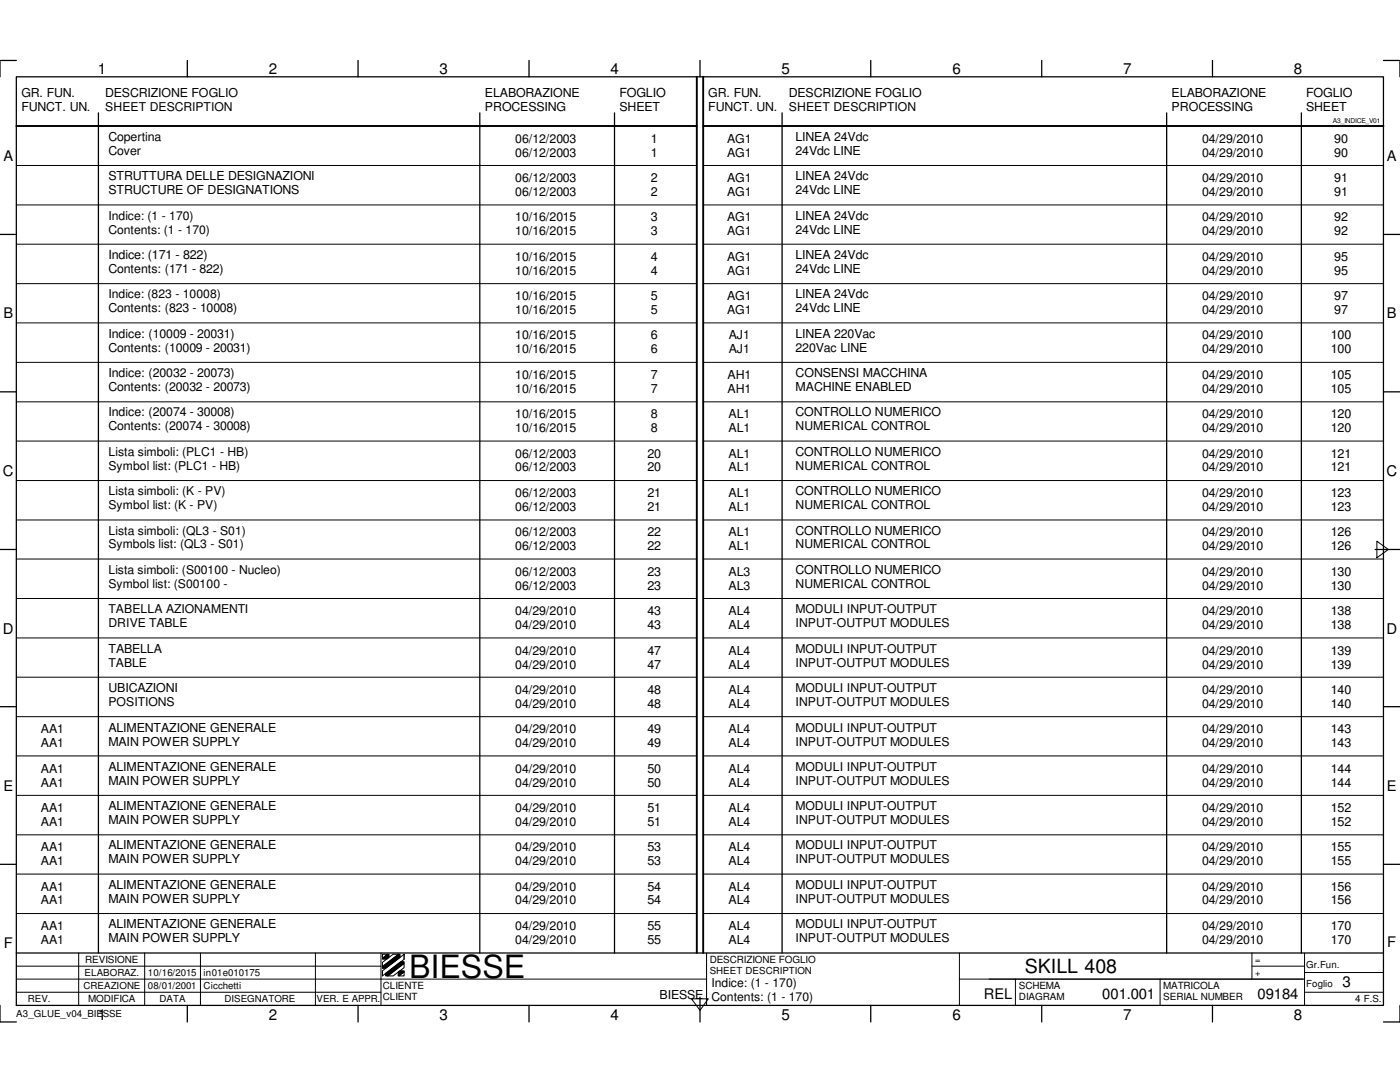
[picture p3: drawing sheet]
<svg xmlns="http://www.w3.org/2000/svg" width="279mm" height="216mm" viewBox="0 0 279 216" stroke-linecap="round" stroke-linejoin="round" font-family="sans-serif">
<defs><g id="words">
<text font-size="6.4" x="81.7" y="195.1">BIESSE</text>
<text font-size="3.9" x="204.6" y="194.1">SKILL 408</text>
<g font-size="3">
<text x="19.5" y="14.7">1</text>
<text x="53.6" y="14.7">2</text>
<text x="87.7" y="14.7">3</text>
<text x="121.8" y="14.7">4</text>
<text x="156" y="14.7">5</text>
<text x="190.1" y="14.7">6</text>
<text x="224.2" y="14.7">7</text>
<text x="258.2" y="14.7">8</text>
<text x=".6" y="95">C</text>
<text x="276.7" y="95">C</text>
<text x=".6" y="126.4">D</text>
<text x="276.7" y="126.4">D</text>
<text x="267.9" y="197">3</text>
<text x="19.5" y="203.5">1</text>
<text x="53.6" y="203.5">2</text>
<text x="87.7" y="203.5">3</text>
<text x="121.8" y="203.5">4</text>
<text x="156" y="203.5">5</text>
<text x="190.1" y="203.5">6</text>
<text x="220" y="199.3">001.001</text>
<text x="224.2" y="203.5">7</text>
<text x="251" y="199.3">09184</text>
<text x="258.2" y="203.5">8</text>
</g>
<g font-size="2.9">
<text x=".7" y="32.1">A</text>
<text x="276.8" y="32.1">A</text>
<text x=".7" y="63.5">B</text>
<text x="276.8" y="63.5">B</text>
<text x=".7" y="157.9">E</text>
<text x="276.8" y="157.9">E</text>
<text x=".8" y="189.2">F</text>
<text x="276.9" y="188.9">F</text>
<text x="196.3" y="199.3">REL</text>
</g>
<g font-size="2.5">
<text x="4.3" y="19.3">GR. FUN.</text>
<text x="4.3" y="22.1">FUNCT. UN.</text>
<text x="21" y="19.3">DESCRIZIONE FOGLIO</text>
<text x="96.7" y="19.3">ELABORAZIONE</text>
<text x="96.7" y="22.1">PROCESSING</text>
<text x="123.6" y="19.3">FOGLIO</text>
<text x="123.6" y="22.1">SHEET</text>
<text x="141.4" y="19.3">GR. FUN.</text>
<text x="141.4" y="22.1">FUNCT. UN.</text>
<text x="157.4" y="19.3">DESCRIZIONE FOGLIO</text>
<text x="233.8" y="19.3">ELABORAZIONE</text>
<text x="233.8" y="22.1">PROCESSING</text>
<text x="260.7" y="19.3">FOGLIO</text>
<text x="260.7" y="22.1">SHEET</text>
<text x="21.6" y="28.1">Copertina</text>
<text x="102.8" y="28.5">06/12/2003</text>
<text x="129.9" y="28.5">1</text>
<text x="145.1" y="28.5">AG1</text>
<text x="158.7" y="28.1">LINEA 24Vdc</text>
<text x="239.9" y="28.5">04/29/2010</text>
<text x="266.3" y="28.5">90</text>
<text x="21.6" y="30.9">Cover</text>
<text x="21.6" y="36">STRUTTURA DELLE DESIGNAZIONI</text>
<text x="102.8" y="31.2">06/12/2003</text>
<text x="129.9" y="31.2">1</text>
<text x="145.1" y="31.2">AG1</text>
<text x="158.7" y="30.9">24Vdc LINE</text>
<text x="158.7" y="36">LINEA 24Vdc</text>
<text x="239.9" y="31.2">04/29/2010</text>
<text x="266.3" y="31.2">90</text>
<text x="21.6" y="38.8">STRUCTURE OF DESIGNATIONS</text>
<text x="102.8" y="36.3">06/12/2003</text>
<text x="102.8" y="39.1">06/12/2003</text>
<text x="129.9" y="36.3">2</text>
<text x="129.9" y="39.1">2</text>
<text x="145.1" y="36.3">AG1</text>
<text x="145.1" y="39.1">AG1</text>
<text x="158.7" y="38.8">24Vdc LINE</text>
<text x="239.9" y="36.3">04/29/2010</text>
<text x="239.9" y="39.1">04/29/2010</text>
<text x="266.3" y="36.3">91</text>
<text x="266.3" y="39.1">91</text>
<text x="102.8" y="44.2">10/16/2015</text>
<text x="102.8" y="47">10/16/2015</text>
<text x="129.9" y="44.2">3</text>
<text x="129.9" y="47">3</text>
<text x="145.1" y="44.2">AG1</text>
<text x="145.1" y="47">AG1</text>
<text x="158.7" y="43.9">LINEA 24Vdc</text>
<text x="158.7" y="46.6">24Vdc LINE</text>
<text x="239.9" y="44.2">04/29/2010</text>
<text x="239.9" y="47">04/29/2010</text>
<text x="266.3" y="44.2">92</text>
<text x="266.3" y="47">92</text>
<text x="21.6" y="51.7">Indice: (171 - 822)</text>
<text x="102.8" y="52.1">10/16/2015</text>
<text x="129.9" y="52.1">4</text>
<text x="145.1" y="52.1">AG1</text>
<text x="158.7" y="51.7">LINEA 24Vdc</text>
<text x="239.9" y="52.1">04/29/2010</text>
<text x="266.3" y="52.1">95</text>
<text x="21.6" y="54.5">Contents: (171 - 822)</text>
<text x="102.8" y="54.8">10/16/2015</text>
<text x="102.8" y="59.9">10/16/2015</text>
<text x="129.9" y="54.8">4</text>
<text x="129.9" y="59.9">5</text>
<text x="145.1" y="54.8">AG1</text>
<text x="145.1" y="59.9">AG1</text>
<text x="158.7" y="54.5">24Vdc LINE</text>
<text x="158.7" y="59.5">LINEA 24Vdc</text>
<text x="239.9" y="54.8">04/29/2010</text>
<text x="239.9" y="59.9">04/29/2010</text>
<text x="266.3" y="54.8">95</text>
<text x="266.3" y="59.9">97</text>
<text x="21.6" y="62.3">Contents: (823 - 10008)</text>
<text x="102.8" y="62.7">10/16/2015</text>
<text x="129.9" y="62.7">5</text>
<text x="145.1" y="62.7">AG1</text>
<text x="158.7" y="62.3">24Vdc LINE</text>
<text x="239.9" y="62.7">04/29/2010</text>
<text x="266.3" y="62.7">97</text>
<text x="21.6" y="67.4">Indice: (10009 - 20031)</text>
<text x="21.6" y="70.1">Contents: (10009 - 20031)</text>
<text x="102.8" y="67.7">10/16/2015</text>
<text x="102.8" y="70.5">10/16/2015</text>
<text x="129.9" y="67.7">6</text>
<text x="129.9" y="70.5">6</text>
<text x="145.5" y="67.7">AJ1</text>
<text x="145.5" y="70.5">AJ1</text>
<text x="158.7" y="67.4">LINEA 220Vac</text>
<text x="158.7" y="70.1">220Vac LINE</text>
<text x="239.9" y="67.7">04/29/2010</text>
<text x="239.9" y="70.5">04/29/2010</text>
<text x="265.6" y="67.7">100</text>
<text x="265.6" y="70.5">100</text>
<text x="21.6" y="75.2">Indice: (20032 - 20073)</text>
<text x="102.8" y="75.6">10/16/2015</text>
<text x="129.9" y="75.6">7</text>
<text x="145.2" y="75.6">AH1</text>
<text x="158.7" y="75.2">CONSENSI MACCHINA</text>
<text x="239.9" y="75.6">04/29/2010</text>
<text x="265.6" y="75.6">105</text>
<text x="21.6" y="78">Contents: (20032 - 20073)</text>
<text x="21.6" y="83.1">Indice: (20074 - 30008)</text>
<text x="102.8" y="78.4">10/16/2015</text>
<text x="102.8" y="83.4">10/16/2015</text>
<text x="129.9" y="78.4">7</text>
<text x="129.9" y="83.4">8</text>
<text x="145.2" y="78.4">AH1</text>
<text x="145.4" y="83.4">AL1</text>
<text x="158.7" y="83.1">CONTROLLO NUMERICO</text>
<text x="158.7" y="78">MACHINE ENABLED</text>
<text x="239.9" y="78.4">04/29/2010</text>
<text x="239.9" y="83.4">04/29/2010</text>
<text x="265.6" y="78.4">105</text>
<text x="265.6" y="83.4">120</text>
<text x="21.6" y="85.9">Contents: (20074 - 30008)</text>
<text x="102.8" y="86.2">10/16/2015</text>
<text x="129.9" y="86.2">8</text>
<text x="145.4" y="86.2">AL1</text>
<text x="239.9" y="86.2">04/29/2010</text>
<text x="265.6" y="86.2">120</text>
<text x="102.8" y="91.3">06/12/2003</text>
<text x="102.8" y="94.1">06/12/2003</text>
<text x="129.2" y="91.3">20</text>
<text x="129.2" y="94.1">20</text>
<text x="145.4" y="91.3">AL1</text>
<text x="145.4" y="94.1">AL1</text>
<text x="158.7" y="90.9">CONTROLLO NUMERICO</text>
<text x="239.9" y="91.3">04/29/2010</text>
<text x="239.9" y="94.1">04/29/2010</text>
<text x="265.6" y="91.3">121</text>
<text x="265.6" y="94.1">121</text>
<text x="102.8" y="99.1">06/12/2003</text>
<text x="102.8" y="101.9">06/12/2003</text>
<text x="129.2" y="99.1">21</text>
<text x="129.2" y="101.9">21</text>
<text x="145.4" y="99.1">AL1</text>
<text x="145.4" y="101.9">AL1</text>
<text x="158.7" y="98.8">CONTROLLO NUMERICO</text>
<text x="239.9" y="99.1">04/29/2010</text>
<text x="239.9" y="101.9">04/29/2010</text>
<text x="265.6" y="99.1">123</text>
<text x="265.6" y="101.9">123</text>
<text x="102.8" y="107">06/12/2003</text>
<text x="129.2" y="107">22</text>
<text x="145.4" y="107">AL1</text>
<text x="158.7" y="106.7">CONTROLLO NUMERICO</text>
<text x="239.9" y="107">04/29/2010</text>
<text x="265.6" y="107">126</text>
<text x="102.8" y="109.8">06/12/2003</text>
<text x="129.2" y="109.8">22</text>
<text x="145.4" y="109.8">AL1</text>
<text x="239.9" y="109.8">04/29/2010</text>
<text x="265.6" y="109.8">126</text>
<text x="102.8" y="114.9">06/12/2003</text>
<text x="102.8" y="117.6">06/12/2003</text>
<text x="129.2" y="114.9">23</text>
<text x="129.2" y="117.6">23</text>
<text x="145.4" y="114.9">AL3</text>
<text x="145.4" y="117.6">AL3</text>
<text x="158.7" y="114.5">CONTROLLO NUMERICO</text>
<text x="239.9" y="114.9">04/29/2010</text>
<text x="239.9" y="117.6">04/29/2010</text>
<text x="265.6" y="114.9">130</text>
<text x="265.6" y="117.6">130</text>
<text x="102.8" y="122.7">04/29/2010</text>
<text x="102.8" y="125.5">04/29/2010</text>
<text x="129.2" y="122.7">43</text>
<text x="129.2" y="125.5">43</text>
<text x="145.4" y="122.7">AL4</text>
<text x="145.4" y="125.5">AL4</text>
<text x="239.9" y="122.7">04/29/2010</text>
<text x="239.9" y="125.5">04/29/2010</text>
<text x="265.6" y="122.7">138</text>
<text x="265.6" y="125.5">138</text>
<text x="21.6" y="130.3">TABELLA</text>
<text x="102.8" y="130.6">04/29/2010</text>
<text x="129.2" y="130.6">47</text>
<text x="145.4" y="130.6">AL4</text>
<text x="239.9" y="130.6">04/29/2010</text>
<text x="265.6" y="130.6">139</text>
<text x="102.8" y="133.4">04/29/2010</text>
<text x="129.2" y="133.4">47</text>
<text x="145.4" y="133.4">AL4</text>
<text x="239.9" y="133.4">04/29/2010</text>
<text x="265.6" y="133.4">139</text>
<text x="21.6" y="138.1">UBICAZIONI</text>
<text x="102.8" y="138.5">04/29/2010</text>
<text x="102.8" y="141.2">04/29/2010</text>
<text x="129.2" y="138.5">48</text>
<text x="129.2" y="141.2">48</text>
<text x="145.4" y="138.5">AL4</text>
<text x="145.4" y="141.2">AL4</text>
<text x="239.9" y="138.5">04/29/2010</text>
<text x="239.9" y="141.2">04/29/2010</text>
<text x="265.6" y="138.5">140</text>
<text x="265.6" y="141.2">140</text>
<text x="8.2" y="146.3">AA1</text>
<text x="8.2" y="149.1">AA1</text>
<text x="21.6" y="146">ALIMENTAZIONE GENERALE</text>
<text x="21.6" y="148.8">MAIN POWER SUPPLY</text>
<text x="102.8" y="146.3">04/29/2010</text>
<text x="102.8" y="149.1">04/29/2010</text>
<text x="129.2" y="146.3">49</text>
<text x="129.2" y="149.1">49</text>
<text x="145.4" y="146.3">AL4</text>
<text x="145.4" y="149.1">AL4</text>
<text x="239.9" y="146.3">04/29/2010</text>
<text x="239.9" y="149.1">04/29/2010</text>
<text x="265.6" y="146.3">143</text>
<text x="265.6" y="149.1">143</text>
<text x="8.2" y="154.2">AA1</text>
<text x="21.6" y="153.8">ALIMENTAZIONE GENERALE</text>
<text x="102.8" y="154.2">04/29/2010</text>
<text x="129.2" y="154.2">50</text>
<text x="145.4" y="154.2">AL4</text>
<text x="239.9" y="154.2">04/29/2010</text>
<text x="265.6" y="154.2">144</text>
<text x="8.2" y="157">AA1</text>
<text x="21.6" y="156.6">MAIN POWER SUPPLY</text>
<text x="21.6" y="161.7">ALIMENTAZIONE GENERALE</text>
<text x="102.8" y="157">04/29/2010</text>
<text x="129.2" y="157">50</text>
<text x="145.4" y="157">AL4</text>
<text x="239.9" y="157">04/29/2010</text>
<text x="265.6" y="157">144</text>
<text x="8.2" y="162">AA1</text>
<text x="8.2" y="164.8">AA1</text>
<text x="21.6" y="164.5">MAIN POWER SUPPLY</text>
<text x="102.8" y="162">04/29/2010</text>
<text x="102.8" y="164.8">04/29/2010</text>
<text x="129.2" y="162">51</text>
<text x="129.2" y="164.8">51</text>
<text x="145.4" y="162">AL4</text>
<text x="145.4" y="164.8">AL4</text>
<text x="239.9" y="162">04/29/2010</text>
<text x="239.9" y="164.8">04/29/2010</text>
<text x="265.6" y="162">152</text>
<text x="265.6" y="164.8">152</text>
<text x="8.2" y="169.8">AA1</text>
<text x="8.2" y="172.6">AA1</text>
<text x="21.6" y="169.5">ALIMENTAZIONE GENERALE</text>
<text x="21.6" y="172.3">MAIN POWER SUPPLY</text>
<text x="102.8" y="169.8">04/29/2010</text>
<text x="102.8" y="172.6">04/29/2010</text>
<text x="129.2" y="169.8">53</text>
<text x="129.2" y="172.6">53</text>
<text x="145.4" y="169.8">AL4</text>
<text x="145.4" y="172.6">AL4</text>
<text x="239.9" y="169.8">04/29/2010</text>
<text x="239.9" y="172.6">04/29/2010</text>
<text x="265.6" y="169.8">155</text>
<text x="265.6" y="172.6">155</text>
<text x="8.2" y="177.7">AA1</text>
<text x="21.6" y="177.3">ALIMENTAZIONE GENERALE</text>
<text x="102.8" y="177.7">04/29/2010</text>
<text x="129.2" y="177.7">54</text>
<text x="145.4" y="177.7">AL4</text>
<text x="239.9" y="177.7">04/29/2010</text>
<text x="265.6" y="177.7">156</text>
<text x="8.2" y="180.5">AA1</text>
<text x="8.2" y="185.5">AA1</text>
<text x="21.6" y="180.1">MAIN POWER SUPPLY</text>
<text x="21.6" y="185.2">ALIMENTAZIONE GENERALE</text>
<text x="102.8" y="180.5">04/29/2010</text>
<text x="102.8" y="185.5">04/29/2010</text>
<text x="129.2" y="180.5">54</text>
<text x="129.2" y="185.5">55</text>
<text x="145.4" y="180.5">AL4</text>
<text x="145.4" y="185.5">AL4</text>
<text x="239.9" y="180.5">04/29/2010</text>
<text x="239.9" y="185.5">04/29/2010</text>
<text x="265.6" y="180.5">156</text>
<text x="265.6" y="185.5">170</text>
<text x="8.2" y="188.3">AA1</text>
<text x="21.6" y="188">MAIN POWER SUPPLY</text>
<text x="102.8" y="188.3">04/29/2010</text>
<text x="129.2" y="188.3">55</text>
<text x="145.4" y="188.3">AL4</text>
<text x="239.9" y="188.3">04/29/2010</text>
<text x="265.6" y="188.3">170</text>
<text x="131.6" y="199.3">BIESSE</text>
</g>
<g font-size="2.4">
<text x="21" y="22.1">SHEET DESCRIPTION</text>
<text x="157.4" y="22.1">SHEET DESCRIPTION</text>
<text x="21.6" y="43.9">Indice: (1 - 170)</text>
<text x="21.6" y="46.6">Contents: (1 - 170)</text>
<text x="21.6" y="59.5">Indice: (823 - 10008)</text>
<text x="158.7" y="85.9">NUMERICAL CONTROL</text>
<text x="21.6" y="90.9">Lista simboli: (PLC1 - HB)</text>
<text x="21.6" y="93.7">Symbol list: (PLC1 - HB)</text>
<text x="158.7" y="93.7">NUMERICAL CONTROL</text>
<text x="21.6" y="98.8">Lista simboli: (K - PV)</text>
<text x="21.6" y="101.6">Symbol list: (K - PV)</text>
<text x="158.7" y="101.6">NUMERICAL CONTROL</text>
<text x="21.6" y="106.7">Lista simboli: (QL3 - S01)</text>
<text x="21.6" y="109.4">Symbols list: (QL3 - S01)</text>
<text x="158.7" y="109.4">NUMERICAL CONTROL</text>
<text x="21.6" y="114.5">Lista simboli: (S00100 - Nucleo)</text>
<text x="21.6" y="117.3">Symbol list: (S00100 -</text>
<text x="158.7" y="117.3">NUMERICAL CONTROL</text>
<text x="21.6" y="122.4">TABELLA AZIONAMENTI</text>
<text x="21.6" y="125.2">DRIVE TABLE</text>
<text x="158.7" y="122.4">MODULI INPUT-OUTPUT</text>
<text x="158.7" y="125.2">INPUT-OUTPUT MODULES</text>
<text x="158.7" y="130.3">MODULI INPUT-OUTPUT</text>
<text x="21.6" y="133">TABLE</text>
<text x="158.7" y="133">INPUT-OUTPUT MODULES</text>
<text x="21.6" y="140.9">POSITIONS</text>
<text x="158.7" y="138.1">MODULI INPUT-OUTPUT</text>
<text x="158.7" y="140.9">INPUT-OUTPUT MODULES</text>
<text x="158.7" y="146">MODULI INPUT-OUTPUT</text>
<text x="158.7" y="148.8">INPUT-OUTPUT MODULES</text>
<text x="158.7" y="153.8">MODULI INPUT-OUTPUT</text>
<text x="158.7" y="156.6">INPUT-OUTPUT MODULES</text>
<text x="158.7" y="161.7">MODULI INPUT-OUTPUT</text>
<text x="158.7" y="164.5">INPUT-OUTPUT MODULES</text>
<text x="158.7" y="169.5">MODULI INPUT-OUTPUT</text>
<text x="158.7" y="172.3">INPUT-OUTPUT MODULES</text>
<text x="158.7" y="177.3">MODULI INPUT-OUTPUT</text>
<text x="158.7" y="180.1">INPUT-OUTPUT MODULES</text>
<text x="158.7" y="185.2">MODULI INPUT-OUTPUT</text>
<text x="158.7" y="188">INPUT-OUTPUT MODULES</text>
<text x="142" y="197">Indice: (1 - 170)</text>
<text x="142" y="199.8">Contents: (1 - 170)</text>
</g>
<g font-size="2">
<text x="17" y="192.1">REVISIONE</text>
<text x="76.4" y="197.4">CLIENTE</text>
<text x="141.6" y="192.1">DESCRIZIONE FOGLIO</text>
<text x="203.3" y="197.4">SCHEMA</text>
<text x="232.2" y="197.4">MATRICOLA</text>
<text x="17.6" y="200">MODIFICA</text>
<text x="76.4" y="199.6">CLIENT</text>
<text x="203.3" y="199.6">DIAGRAM</text>
<text x="232.2" y="199.6">SERIAL NUMBER</text>
<text x="270.5" y="200">4 F.S.</text>
</g>
<g font-size="1.9">
<text x="16.7" y="197.4">CREAZIONE</text>
<text x="16.9" y="194.7">ELABORAZ.</text>
<text x="29.5" y="194.7">10/16/2015</text>
<text x="29.5" y="197.4">08/01/2001</text>
<text x="40.6" y="194.7">in01e010175</text>
<text x="40.6" y="197.4">Cicchetti</text>
<text x="141.6" y="194.4">SHEET DESCRIPTION</text>
<text x="260.7" y="197">Foglio</text>
<text x="260.7" y="193.1">Gr.Fun.</text>
<text x="3.3" y="202.9">A3_GLUE_v04_BIESSE</text>
<text x="5.6" y="200">REV.</text>
<text x="31.8" y="200">DATA</text>
<text x="44.8" y="200">DISEGNATORE</text>
<text x="63.2" y="200">VER. E APPR.</text>
</g>
<g font-size="1.8">
<text x="250.5" y="192.1">=</text>
<text x="250.5" y="194.7">+</text>
</g>
<text font-size="1.3" x="266" y="24.6">A3_INDICE_V01</text>
</g></defs>
<g fill="none" stroke="#000" stroke-width=".25">
<path d="M3.3 15.3h272.8v185.3h-272.8zM3.3 12.1h-3.3v3.2M37.4 12.1v3.2M71.5 12.1v3.2M105.6 12.1v3.2M139.7 12.1v3.2M173.8 12.1v3.2M207.9 12.1v3.2M242 12.1v3.2M276.1 12.1h3.3v3.2M19.6 22.5v167.7M95.8 22.5v167.7"/>
<path d="M122.6 22.5v167.7M156.1 22.5v167.7M232.8 22.5v167.7M259.7 22.5v167.7M0 46.8h3.3M276.1 46.8h3.3M0 78.2h3.3M276.1 78.2h3.3M0 109.6h3.3M274.4 109.6h5M0 141h3.3M276.1 141h3.3"/>
<path d="M0 172.5h3.3M276.1 172.5h3.3M3.3 190.2h272.8M139.7 199v4.9M0 200.6v3.3h3.3M37.4 200.6v3.3M71.5 200.6v3.3M105.6 200.6v3.3M173.8 200.6v3.3M207.9 200.6v3.3M242 200.6v3.3M279.4 200.6v3.3h-3.3"/>
</g>
<g fill="none" stroke="#000" stroke-width=".2">
<path d="M3.3 33h135.8M140.3 33h135.8M3.3 40.9h135.8M3.3 48.7h135.8M3.3 56.6h135.8M140.3 40.9h135.8M140.3 48.7h135.8M140.3 56.6h135.8M3.3 64.4h135.8M3.3 72.3h135.8M140.3 64.4h135.8M140.3 72.3h135.8"/>
<path d="M3.3 80.2h135.8M3.3 88h135.8M3.3 95.9h135.8M140.3 80.2h135.8M140.3 88h135.8M140.3 95.9h135.8M3.3 103.8h135.8M3.3 111.5h135.8M3.3 119.4h135.8M140.3 103.8h135.8M140.3 111.5h135.8M140.3 119.4h135.8"/>
<path d="M274.8 108l2.3 1.6-2.3 1.7zM3.3 127.3h135.8M3.3 135.1h135.8M140.3 127.3h135.8M140.3 135.1h135.8M3.3 143h135.8M3.3 150.8h135.8M3.3 158.7h135.8M140.3 143h135.8M140.3 150.8h135.8M140.3 158.7h135.8M3.3 166.6h135.8"/>
<path d="M3.3 174.4h135.8M140.3 166.6h135.8M140.3 174.4h135.8M3.3 195.4h137.7M3.3 198h72.7M3.3 192.8h72.7M3.3 182.3h135.8M15.7 190.2v10.4M28.9 190.2v10.4M40 190.2v10.4M62.9 190.2v10.4M76 190.2v10.4"/>
<path d="M76.3 192.9l3.2-2.5h.3v.7l-2.8 2.1h-.7zM76.3 191.2l1-.8h.3v.6l-.4 .4h-.9zM76.3 193.7l4.3-3.3v1l-4.3 3.3zM76.3 192l2.1-1.6h1.1l-3.2 2.5zM76.3 190.4h1l-1 .8zM76.3 192.9v.4M76.3 193.7v1M77 194.2l3-2.3h.6v.3l-3.2 2.5h-.4zM77.4 194.7l3.2-2.5v.9l-2.1 1.6zM79.5 194l.3-.3h.8v.2l-1 .8h-.1zM79.6 194.7l1-.8v.8zM80.6 190.4v1"/>
<path d="M138 199.3h3.4l-1.7 2.3zM140.3 182.3h135.8M141 190.2v10.4M191.5 195.4h68.8M191.5 190.2v10.4M202.6 195.4v5.2M231.5 195.4v5.2M249.9 192.8h10.4M249.9 190.2v5.2M260.3 190.2v10.4M260.3 198h15.8M260.3 194.1h15.8"/>
</g>
<g fill="#000">
<path d="M76.3 191.2l1-.8h.3v.6l-.4 .4h-.9z" fill-rule="evenodd"/>
<path d="M77 194.2l3-2.3h.6v.3l-3.2 2.5h-.4z" fill-rule="evenodd"/>
<path d="M76.3 192.9l3.2-2.5h.3v.7l-2.8 2.1h-.7z" fill-rule="evenodd"/>
<path d="M79.5 194l.3-.3h.8v.2l-1 .8h-.1z" fill-rule="evenodd"/>
</g>
<path d="M139.1 15.3v174.9M140.3 15.3v174.9M3.3 25.1h135.8M140.3 25.1h135.8" fill="none" stroke="#000" stroke-width=".38"/>
<use href="#words"/>
</svg>
